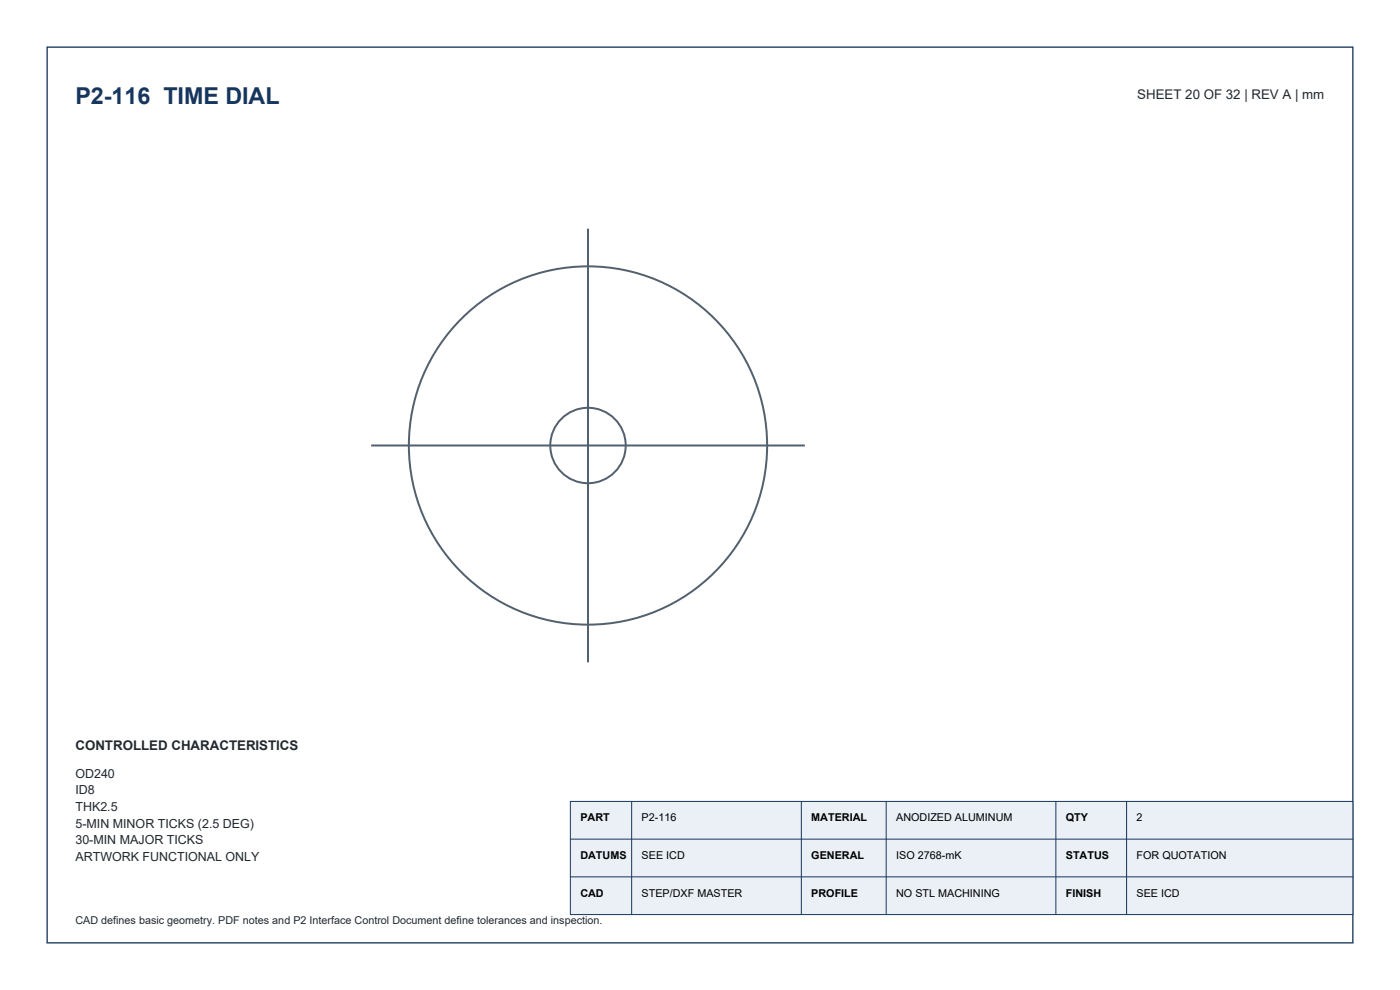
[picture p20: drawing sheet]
<svg xmlns="http://www.w3.org/2000/svg" width="297mm" height="210mm" viewBox="0 0 297 210" stroke-linecap="round" stroke-linejoin="round" font-family="sans-serif">
<defs><g id="words">
<text font-size="4.9" fill="#17365d" x="16" y="22">P2-116 TIME DIAL</text>
<g font-size="2.8" fill="#202830">
<text x="241.3" y="21">SHEET 20 OF 32 | REV A | mm</text>
<text x="16" y="159">CONTROLLED CHARACTERISTICS</text>
</g>
<g font-size="2.6" fill="#202830">
<text x="16" y="165">OD240</text>
<text x="16" y="168.5">ID8</text>
<text x="16" y="172.1">THK2.5</text>
<text x="16" y="175.6">5-MIN MINOR TICKS (2.5 DEG)</text>
<text x="16" y="179.1">30-MIN MAJOR TICKS</text>
<text x="16" y="182.6">ARTWORK FUNCTIONAL ONLY</text>
</g>
<g font-size="2.3">
<text x="123.1" y="174.2">PART</text>
<text x="136.1" y="174.2">P2-116</text>
<text x="172.1" y="174.2">MATERIAL</text>
<text x="190.1" y="174.2">ANODIZED ALUMINUM</text>
<text x="226.1" y="174.2">QTY</text>
<text x="241.1" y="174.2">2</text>
<text x="123.1" y="182.2">DATUMS</text>
<text x="136.1" y="182.2">SEE ICD</text>
<text x="172.1" y="182.2">GENERAL</text>
<text x="190.1" y="182.2">ISO 2768-mK</text>
<text x="226.1" y="182.2">STATUS</text>
<text x="241.1" y="182.2">FOR QUOTATION</text>
<text x="123.1" y="190.2">CAD</text>
<text x="136.1" y="190.2">STEP/DXF MASTER</text>
<text x="172.1" y="190.2">PROFILE</text>
<text x="190.1" y="190.2">NO STL MACHINING</text>
<text x="226.1" y="190.2">FINISH</text>
<text x="241.1" y="190.2">SEE ICD</text>
</g>
<text font-size="2.3" fill="#202830" x="16" y="196">CAD defines basic geometry. PDF notes and P2 Interface Control Document define tolerances and inspection.</text>
</g></defs>
<path d="M10 10h277v190h-277z" fill="none" stroke="#17365d" stroke-width=".28"/>
<g fill="none" stroke="#52616f" stroke-width=".42">
<path d="M124.7 48.5v92M78.7 94.5h92"/>
<circle cx="124.7" cy="94.5" r="38"/>
<circle cx="124.7" cy="94.5" r="8"/>
</g>
<path d="M121 170h166v24h-166z" fill-rule="evenodd" fill="#eaf0f6"/>
<path d="M121 170h166v24h-166zM121 178h166M134 170v24M170 170v24M188 170v24M224 170v24M239 170v24M121 186h166" fill="none" stroke="#17365d" stroke-width=".21"/>
<use href="#words"/>
</svg>
